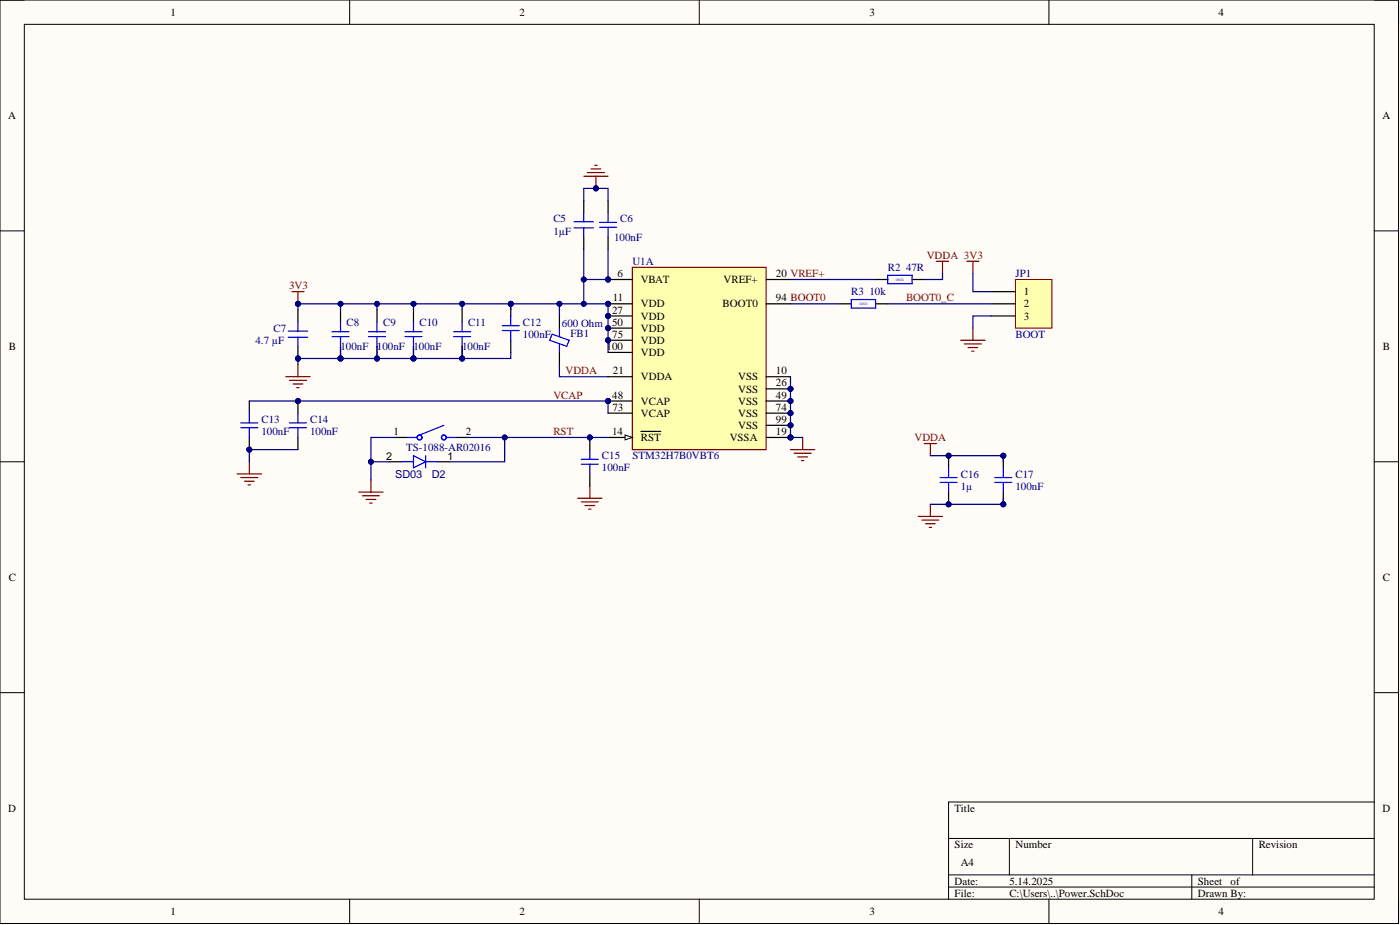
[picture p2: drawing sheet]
<svg xmlns="http://www.w3.org/2000/svg" width="292mm" height="193mm" viewBox="0 0 292 193" stroke-linecap="round" stroke-linejoin="round" font-family="sans-serif">
<defs><g id="words">
<g font-size="2.3">
<text x="35.6" y="3.3">1</text>
<text x="108.4" y="3.3">2</text>
<text x="181.4" y="3.3">3</text>
<text x="254.2" y="3.3">4</text>
<text x="1.7" y="24.8">A</text>
<text x="288.5" y="24.8">A</text>
<text x="128.9" y="57.8">6</text>
<text x="133.7" y="59.1">VBAT</text>
<text x="151" y="59.1">VREF+</text>
<text x="161.9" y="57.8">20 VREF+</text>
<text x="127.7" y="65.4">27</text>
<text x="127.9" y="62.9">11</text>
<text x="133.7" y="64.1">VDD</text>
<text x="150.8" y="64.1">BOOT0</text>
<text x="161.9" y="62.9">94 BOOT0</text>
<text x="213.6" y="61.6">1</text>
<text x="213.6" y="64.1">2</text>
<text x="127.7" y="67.9">50</text>
<text x="127.8" y="70.5">75</text>
<text x="133.7" y="66.7">VDD</text>
<text x="133.7" y="69.2">VDD</text>
<text x="133.7" y="71.7">VDD</text>
<text x="213.6" y="66.7">3</text>
<text x="1.8" y="73">B</text>
<text x="126.6" y="73">100</text>
<text x="133.7" y="74.3">VDD</text>
<text x="288.5" y="73">B</text>
<text x="127.8" y="83.2">48</text>
<text x="127.9" y="78.1">21</text>
<text x="133.7" y="79.3">VDDA</text>
<text x="154" y="79.3">VSS</text>
<text x="154" y="81.9">VSS</text>
<text x="161.9" y="78.1">10</text>
<text x="161.9" y="80.6">26</text>
<text x="161.9" y="83.2">49</text>
<text x="127.8" y="85.7">73</text>
<text x="133.7" y="84.4">VCAP</text>
<text x="133.7" y="87">VCAP</text>
<text x="154" y="84.4">VSS</text>
<text x="154" y="87">VSS</text>
<text x="154" y="89.5">VSS</text>
<text x="161.9" y="85.7">74</text>
<text x="161.9" y="88.2">99</text>
<text x="80.6" y="95.9">2</text>
<text x="82.1" y="90.8">1</text>
<text x="93.4" y="95.9">1</text>
<text x="97.2" y="90.8">2</text>
<text x="127.7" y="90.8">14</text>
<text x="133.7" y="92">RST</text>
<text x="152.2" y="92">VSSA</text>
<text x="161.9" y="90.8">19</text>
<text x="1.8" y="121.2">C</text>
<text x="288.5" y="121.2">C</text>
<text x="1.7" y="169.3">D</text>
<text x="199.2" y="169.3">Title</text>
<text x="288.5" y="169.3">D</text>
<text x="199.2" y="176.9">Size</text>
<text x="211.9" y="176.9">Number</text>
<text x="262.6" y="176.9">Revision</text>
<text x="199.2" y="184.5">Date:</text>
<text x="200.5" y="180.7">A4</text>
<text x="210.6" y="184.5">5.14.2025</text>
<text x="249.9" y="184.5">Sheet</text>
<text x="256.8" y="184.5">of</text>
<text x="35.6" y="190.9">1</text>
<text x="108.4" y="190.9">2</text>
<text x="181.4" y="190.9">3</text>
<text x="199.2" y="187.1">File:</text>
<text x="210.6" y="187.1">C:\Users\..\Power.SchDoc</text>
<text x="249.9" y="187.1">Drawn By:</text>
<text x="254.2" y="190.9">4</text>
</g>
<g font-size="2.3" fill="#000080">
<text x="115.4" y="46.4">C5</text>
<text x="129.4" y="46.4">C6</text>
<text x="115.4" y="48.9">1µF</text>
<text x="128.1" y="50.2">100nF</text>
<text x="131.9" y="55.3">U1A</text>
<text x="185.2" y="56.5">R2</text>
<text x="189" y="56.5">47R</text>
<text x="211.9" y="57.8">JP1</text>
<text x="177.6" y="61.6">R3</text>
<text x="181.4" y="61.6">10k</text>
<text x="53.3" y="71.7">4.7 µF</text>
<text x="57.1" y="69.2">C7</text>
<text x="72.3" y="67.9">C8</text>
<text x="79.9" y="67.9">C9</text>
<text x="87.5" y="67.9">C10</text>
<text x="97.7" y="67.9">C11</text>
<text x="109.1" y="67.9">C12</text>
<text x="109.1" y="70.5">100nF</text>
<text x="117.2" y="68.2">600 Ohm</text>
<text x="119" y="70.2">FB1</text>
<text x="211.9" y="70.5">BOOT</text>
<text x="71" y="73">100nF</text>
<text x="78.7" y="73">100nF</text>
<text x="86.3" y="73">100nF</text>
<text x="96.4" y="73">100nF</text>
<text x="54.6" y="88.2">C13</text>
<text x="64.7" y="88.2">C14</text>
<text x="54.6" y="90.8">100nF</text>
<text x="64.7" y="90.8">100nF</text>
<text x="84.7" y="94.1">TS-1088-AR02016</text>
<text x="125.6" y="95.8">C15</text>
<text x="131.9" y="95.8">STM32H7B0VBT6</text>
<text x="82.5" y="99.7">SD03</text>
<text x="90.1" y="99.7">D2</text>
<text x="125.6" y="98.4">100nF</text>
<text x="200.5" y="99.6">C16</text>
<text x="211.9" y="99.6">C17</text>
<text x="200.5" y="102.2">1µ</text>
<text x="211.9" y="102.2">100nF</text>
</g>
<g font-size="2.3" fill="#800000">
<text x="193.3" y="54">VDDA 3V3</text>
<text x="60.3" y="60.3">3V3</text>
<text x="189" y="62.9">BOOT0_C</text>
<text x="115.4" y="83.2">VCAP</text>
<text x="118" y="78.1">VDDA</text>
<text x="115.4" y="90.8">RST</text>
<text x="190.8" y="92">VDDA</text>
</g>
<g font-size=".7" fill="#00f">
<text x="186.9" y="58.6">0603</text>
<text x="179.3" y="63.7">0603</text>
</g>
</g></defs>
<path d="M0 0h291.8v192.7h-291.8z" fill-rule="evenodd" fill="#fffcf8"/>
<path d="M0 0h291.8v192.7h-291.8z" fill="none" stroke="#000" stroke-width=".21"/>
<path d="M5.1 5.1h281.6v182.5h-281.6z" fill-rule="evenodd" fill="#fffcf8"/>
<g fill="none" stroke="#000" stroke-width=".21">
<path d="M0 0h5.1M5.1 5.1h281.6v182.5h-281.6zM72.9 0v5.1M145.9 0v5.1M218.8 0v5.1M286.7 0h5.1v5.1M0 48.2h5.1M286.7 48.2h5.1M0 96.3h5.1M286.7 96.3h5.1M0 144.5h5.1M286.7 144.5h5.1"/>
<path d="M197.9 174.9h88.8M210.6 174.9v7.6M261.3 174.9v7.6M286.7 167.3h-88.8v20.3M72.9 187.6v5.1M145.9 187.6v5.1M197.9 182.5h88.8M197.9 185.1h88.8M218.8 187.6v5.1M248.7 182.5v5.1M291.8 187.6v5.1"/>
</g>
<circle cx="126.9" cy="58.3" r=".51" fill="#000080"/>
<circle cx="126.9" cy="58.3" r=".51" fill="none" stroke="#000080" stroke-width=".21"/>
<circle cx="126.9" cy="83.7" r=".51" fill="#000080"/>
<circle cx="126.9" cy="83.7" r=".51" fill="none" stroke="#000080" stroke-width=".21"/>
<circle cx="126.9" cy="63.4" r=".51" fill="#000080"/>
<circle cx="126.9" cy="63.4" r=".51" fill="none" stroke="#000080" stroke-width=".21"/>
<circle cx="126.9" cy="65.9" r=".51" fill="#000080"/>
<circle cx="126.9" cy="65.9" r=".51" fill="none" stroke="#000080" stroke-width=".21"/>
<circle cx="126.9" cy="68.4" r=".51" fill="#000080"/>
<circle cx="126.9" cy="68.4" r=".51" fill="none" stroke="#000080" stroke-width=".21"/>
<circle cx="126.9" cy="71" r=".51" fill="#000080"/>
<circle cx="126.9" cy="71" r=".51" fill="none" stroke="#000080" stroke-width=".21"/>
<circle cx="164.9" cy="81.1" r=".51" fill="#000080"/>
<circle cx="164.9" cy="81.1" r=".51" fill="none" stroke="#000080" stroke-width=".21"/>
<circle cx="164.9" cy="83.7" r=".51" fill="#000080"/>
<circle cx="164.9" cy="83.7" r=".51" fill="none" stroke="#000080" stroke-width=".21"/>
<circle cx="164.9" cy="86.2" r=".51" fill="#000080"/>
<circle cx="164.9" cy="86.2" r=".51" fill="none" stroke="#000080" stroke-width=".21"/>
<circle cx="164.9" cy="88.7" r=".51" fill="#000080"/>
<circle cx="164.9" cy="88.7" r=".51" fill="none" stroke="#000080" stroke-width=".21"/>
<circle cx="164.9" cy="91.3" r=".51" fill="#000080"/>
<circle cx="164.9" cy="91.3" r=".51" fill="none" stroke="#000080" stroke-width=".21"/>
<path d="M131.9 55.8h28v38h-28z" fill-rule="evenodd" fill="#ffffb0"/>
<path d="M131.9 55.8h28v38h-28z" fill="none" stroke="#800000" stroke-width=".25"/>
<path d="M126.9 91.3h5" fill="none" stroke="#000" stroke-width=".25"/>
<path d="M130.4 90.8l1.5 .5-1.5 .5z" fill="#f8fcff"/>
<path d="M130.4 90.8l1.5 .5-1.5 .5z" fill="none" stroke="#000" stroke-width=".21"/>
<path d="M126.9 58.3h5M159.9 63.4h5M133.7 90h4.2" fill="none" stroke="#000" stroke-width=".25"/>
<circle cx="126.9" cy="58.3" r=".51" fill="#000080"/>
<circle cx="126.9" cy="58.3" r=".51" fill="none" stroke="#000080" stroke-width=".21"/>
<path d="M126.9 83.7h5" fill="none" stroke="#000" stroke-width=".25"/>
<circle cx="126.9" cy="83.7" r=".51" fill="#000080"/>
<circle cx="126.9" cy="83.7" r=".51" fill="none" stroke="#000080" stroke-width=".21"/>
<path d="M126.9 63.4h5M126.9 86.2h5" fill="none" stroke="#000" stroke-width=".25"/>
<circle cx="126.9" cy="63.4" r=".51" fill="#000080"/>
<circle cx="126.9" cy="63.4" r=".51" fill="none" stroke="#000080" stroke-width=".21"/>
<path d="M126.9 65.9h5" fill="none" stroke="#000" stroke-width=".25"/>
<circle cx="126.9" cy="65.9" r=".51" fill="#000080"/>
<circle cx="126.9" cy="65.9" r=".51" fill="none" stroke="#000080" stroke-width=".21"/>
<path d="M126.9 68.4h5" fill="none" stroke="#000" stroke-width=".25"/>
<circle cx="126.9" cy="68.4" r=".51" fill="#000080"/>
<circle cx="126.9" cy="68.4" r=".51" fill="none" stroke="#000080" stroke-width=".21"/>
<path d="M126.9 71h5" fill="none" stroke="#000" stroke-width=".25"/>
<circle cx="126.9" cy="71" r=".51" fill="#000080"/>
<circle cx="126.9" cy="71" r=".51" fill="none" stroke="#000080" stroke-width=".21"/>
<path d="M159.9 58.3h5M126.9 73.5h5M126.9 78.6h5M159.9 78.6h5M159.9 81.1h5" fill="none" stroke="#000" stroke-width=".25"/>
<circle cx="164.9" cy="81.1" r=".51" fill="#000080"/>
<circle cx="164.9" cy="81.1" r=".51" fill="none" stroke="#000080" stroke-width=".21"/>
<path d="M159.9 83.7h5" fill="none" stroke="#000" stroke-width=".25"/>
<circle cx="164.9" cy="83.7" r=".51" fill="#000080"/>
<circle cx="164.9" cy="83.7" r=".51" fill="none" stroke="#000080" stroke-width=".21"/>
<path d="M159.9 86.2h5" fill="none" stroke="#000" stroke-width=".25"/>
<circle cx="164.9" cy="86.2" r=".51" fill="#000080"/>
<circle cx="164.9" cy="86.2" r=".51" fill="none" stroke="#000080" stroke-width=".21"/>
<path d="M159.9 88.7h5" fill="none" stroke="#000" stroke-width=".25"/>
<circle cx="164.9" cy="88.7" r=".51" fill="#000080"/>
<circle cx="164.9" cy="88.7" r=".51" fill="none" stroke="#000080" stroke-width=".21"/>
<path d="M159.9 91.3h5" fill="none" stroke="#000" stroke-width=".25"/>
<circle cx="164.9" cy="91.3" r=".51" fill="#000080"/>
<circle cx="164.9" cy="91.3" r=".51" fill="none" stroke="#000080" stroke-width=".21"/>
<path d="M60.9 60.8h2.5M62.2 60.8v2.6" fill="none" stroke="#800000" stroke-width=".25"/>
<circle cx="62.2" cy="63.4" r=".51" fill="#000080"/>
<circle cx="62.2" cy="63.4" r=".51" fill="none" stroke="#000080" stroke-width=".21"/>
<g fill="none" stroke="#800000" stroke-width=".25">
<path d="M195.4 54.5h2.5M196.6 54.5v2.5M201.7 54.5h2.6M203 54.5v2.5M59.6 78.6h5.1M60.4 79.3h3.5M62.2 76.1v2.5M200.5 71h5M201.2 71.7h3.6M202 72.5h2M202.7 73.3h.5M203 68.4v2.6"/>
<path d="M49.5 98.9h5.1M50.2 99.6h3.6M52 96.3v2.6M61.2 80.1h2M61.9 80.9h.5M164.9 93.8h5.1M165.7 94.6h3.5M166.5 95.3h2M167.2 96.1h.5M167.5 91.3v2.5M51 100.4h2M51.8 101.1h.5"/>
<path d="M74.9 102.7h5M75.6 103.4h3.6M76.4 104.2h2M77.1 105h.5M77.4 100.1v2.6M120.5 103.9h5.1M121.3 104.7h3.5M122 105.5h2.1M122.8 106.2h.5M123.1 101.4v2.5"/>
</g>
<circle cx="96.4" cy="74.8" r=".51" fill="#000080"/>
<circle cx="96.4" cy="74.8" r=".51" fill="none" stroke="#000080" stroke-width=".21"/>
<path d="M96.4 72.3v2.5" fill="none" stroke="#000" stroke-width=".25"/>
<circle cx="96.4" cy="74.8" r=".51" fill="#000080"/>
<circle cx="96.4" cy="74.8" r=".51" fill="none" stroke="#000080" stroke-width=".21"/>
<path d="M96.4 64.6v2.6" fill="none" stroke="#000" stroke-width=".25"/>
<path d="M94.6 70.2h3.6M94.6 69.2h3.6M96.4 67.2v2M96.4 70.2v2.1" fill="none" stroke="#00f" stroke-width=".25"/>
<circle cx="86.3" cy="74.8" r=".51" fill="#000080"/>
<circle cx="86.3" cy="74.8" r=".51" fill="none" stroke="#000080" stroke-width=".21"/>
<path d="M86.3 72.3v2.5" fill="none" stroke="#000" stroke-width=".25"/>
<circle cx="86.3" cy="74.8" r=".51" fill="#000080"/>
<circle cx="86.3" cy="74.8" r=".51" fill="none" stroke="#000080" stroke-width=".21"/>
<path d="M86.3 64.6v2.6" fill="none" stroke="#000" stroke-width=".25"/>
<path d="M84.5 70.2h3.5M84.5 69.2h3.5M86.3 67.2v2M86.3 70.2v2.1" fill="none" stroke="#00f" stroke-width=".25"/>
<circle cx="78.7" cy="74.8" r=".51" fill="#000080"/>
<circle cx="78.7" cy="74.8" r=".51" fill="none" stroke="#000080" stroke-width=".21"/>
<path d="M78.7 72.3v2.5" fill="none" stroke="#000" stroke-width=".25"/>
<circle cx="78.7" cy="74.8" r=".51" fill="#000080"/>
<circle cx="78.7" cy="74.8" r=".51" fill="none" stroke="#000080" stroke-width=".21"/>
<path d="M78.7 64.6v2.6" fill="none" stroke="#000" stroke-width=".25"/>
<path d="M76.9 70.2h3.5M76.9 69.2h3.5M78.7 67.2v2M78.7 70.2v2.1" fill="none" stroke="#00f" stroke-width=".25"/>
<circle cx="71" cy="74.8" r=".51" fill="#000080"/>
<circle cx="71" cy="74.8" r=".51" fill="none" stroke="#000080" stroke-width=".21"/>
<path d="M71 72.3v2.5" fill="none" stroke="#000" stroke-width=".25"/>
<circle cx="71" cy="74.8" r=".51" fill="#000080"/>
<circle cx="71" cy="74.8" r=".51" fill="none" stroke="#000080" stroke-width=".21"/>
<path d="M71 64.6v2.6" fill="none" stroke="#000" stroke-width=".25"/>
<path d="M69.3 70.2h3.5M69.3 69.2h3.5M71 67.2v2M71 70.2v2.1" fill="none" stroke="#00f" stroke-width=".25"/>
<circle cx="62.2" cy="83.7" r=".51" fill="#000080"/>
<circle cx="62.2" cy="83.7" r=".51" fill="none" stroke="#000080" stroke-width=".21"/>
<path d="M62.2 83.7v2.5M62.2 91.3v2.5" fill="none" stroke="#000" stroke-width=".25"/>
<circle cx="62.2" cy="83.7" r=".51" fill="#000080"/>
<circle cx="62.2" cy="83.7" r=".51" fill="none" stroke="#000080" stroke-width=".21"/>
<path d="M60.4 89.2h3.5M60.4 88.2h3.5M62.2 86.2v2M62.2 89.2v2.1" fill="none" stroke="#00f" stroke-width=".25"/>
<path d="M211.9 58.3h7.6v10.1h-7.6z" fill-rule="evenodd" fill="#ffffb0"/>
<path d="M211.9 58.3h7.6v10.1h-7.6z" fill="none" stroke="#800000" stroke-width=".21"/>
<path d="M206.8 60.8h5.1M206.8 63.4h5.1M206.8 65.9h5.1" fill="none" stroke="#000" stroke-width=".25"/>
<circle cx="62.2" cy="74.8" r=".51" fill="#000080"/>
<circle cx="62.2" cy="74.8" r=".51" fill="none" stroke="#000080" stroke-width=".21"/>
<path d="M62.2 72.3v2.5" fill="none" stroke="#000" stroke-width=".25"/>
<circle cx="62.2" cy="74.8" r=".51" fill="#000080"/>
<circle cx="62.2" cy="74.8" r=".51" fill="none" stroke="#000080" stroke-width=".21"/>
<path d="M62.2 64.6v2.6M116.7 65.9v2.5M116.7 73.5v2.6" fill="none" stroke="#000" stroke-width=".25"/>
<path d="M60.1 69.1h4.1M60.1 70.4h4.1M62.2 67.2v1.9M62.2 70.4v1.9M115.2 69.7l3.5 1.3-.5 1.3-3.5-1.3zM116.7 68.4v1.8M116.7 71.7v1.8" fill="none" stroke="#00f" stroke-width=".25"/>
<circle cx="209.3" cy="105.2" r=".51" fill="#000080"/>
<circle cx="209.3" cy="105.2" r=".51" fill="none" stroke="#000080" stroke-width=".21"/>
<circle cx="209.3" cy="95.1" r=".51" fill="#000080"/>
<circle cx="209.3" cy="95.1" r=".51" fill="none" stroke="#000080" stroke-width=".21"/>
<path d="M209.3 102.7v2.5" fill="none" stroke="#000" stroke-width=".25"/>
<circle cx="209.3" cy="105.2" r=".51" fill="#000080"/>
<circle cx="209.3" cy="105.2" r=".51" fill="none" stroke="#000080" stroke-width=".21"/>
<path d="M209.3 95.1v2.5" fill="none" stroke="#000" stroke-width=".25"/>
<circle cx="209.3" cy="95.1" r=".51" fill="#000080"/>
<circle cx="209.3" cy="95.1" r=".51" fill="none" stroke="#000080" stroke-width=".21"/>
<g fill="none" stroke="#00f" stroke-width=".25">
<path d="M125.1 46.4h3.5M125.1 47.4h3.5M126.9 44.4v2M126.9 47.4v2M83.7 96.3h2.6M85 91.3h2M86.3 95.1l2.5 1.2-2.5 1.3zM88.8 95.1v2.5M88.8 96.3h2.5M92.6 88.7l-5.1 2.1M93.1 91.3h2.1M207.6 99.6h3.5"/>
<path d="M209.3 97.6v2M207.6 100.6h3.5M209.3 100.6v2.1"/>
<circle cx="87.5" cy="91.3" r=".51"/>
<circle cx="92.6" cy="91.3" r=".51"/>
</g>
<path d="M121.8 36.8h5.1M122.6 36h3.5M123.3 35.2h2M124.1 34.5h.5M124.3 36.8v2.5M192.8 92.5h2.6M194.1 92.5v2.6M191.6 107.7h5M192.3 108.5h3.6M193.1 109.3h2M193.9 110h.5M194.1 105.2v2.5" fill="none" stroke="#800000" stroke-width=".25"/>
<path d="M126.9 41.8v2.6M126.9 49.4v2.6M81.2 96.3h2.5M82.5 91.3h2.5M91.3 96.3h2.6M95.2 91.3h2.5" fill="none" stroke="#000" stroke-width=".25"/>
<circle cx="124.3" cy="39.3" r=".51" fill="#000080"/>
<circle cx="124.3" cy="39.3" r=".51" fill="none" stroke="#000080" stroke-width=".21"/>
<path d="M121.8 41.8v2.6M121.8 49.4v2.6" fill="none" stroke="#000" stroke-width=".25"/>
<path d="M119.8 46.3h4M119.8 47.5h4M121.8 44.4v1.9M121.8 47.5v1.9" fill="none" stroke="#00f" stroke-width=".25"/>
<circle cx="52" cy="93.8" r=".51" fill="#000080"/>
<circle cx="52" cy="93.8" r=".51" fill="none" stroke="#000080" stroke-width=".21"/>
<path d="M52 91.3v2.5" fill="none" stroke="#000" stroke-width=".25"/>
<circle cx="52" cy="93.8" r=".51" fill="#000080"/>
<circle cx="52" cy="93.8" r=".51" fill="none" stroke="#000080" stroke-width=".21"/>
<path d="M182.7 58.3h2.5M190.3 58.3h2.5M175.1 63.4h2.5M182.7 63.4h2.5M52 83.7v2.5" fill="none" stroke="#000" stroke-width=".25"/>
<path d="M185.2 57.4h5.1v1.8h-5.1zM177.6 62.5h5.1v1.8h-5.1zM50.2 89.2h3.6M50.2 88.2h3.6M52 86.2v2M52 89.2v2.1" fill="none" stroke="#00f" stroke-width=".25"/>
<circle cx="197.9" cy="105.2" r=".51" fill="#000080"/>
<circle cx="197.9" cy="105.2" r=".51" fill="none" stroke="#000080" stroke-width=".21"/>
<circle cx="197.9" cy="95.1" r=".51" fill="#000080"/>
<circle cx="197.9" cy="95.1" r=".51" fill="none" stroke="#000080" stroke-width=".21"/>
<path d="M197.9 102.7v2.5" fill="none" stroke="#000" stroke-width=".25"/>
<circle cx="197.9" cy="105.2" r=".51" fill="#000080"/>
<circle cx="197.9" cy="105.2" r=".51" fill="none" stroke="#000080" stroke-width=".21"/>
<path d="M197.9 95.1v2.5" fill="none" stroke="#000" stroke-width=".25"/>
<circle cx="197.9" cy="95.1" r=".51" fill="#000080"/>
<circle cx="197.9" cy="95.1" r=".51" fill="none" stroke="#000080" stroke-width=".21"/>
<path d="M196.1 99.6h3.6M197.9 97.6v2M196.1 100.6h3.6M197.9 100.6v2.1" fill="none" stroke="#00f" stroke-width=".25"/>
<circle cx="123.1" cy="91.3" r=".51" fill="#000080"/>
<circle cx="123.1" cy="91.3" r=".51" fill="none" stroke="#000080" stroke-width=".21"/>
<path d="M123.1 91.3v2.5M123.1 98.9v2.5" fill="none" stroke="#000" stroke-width=".25"/>
<circle cx="123.1" cy="91.3" r=".51" fill="#000080"/>
<circle cx="123.1" cy="91.3" r=".51" fill="none" stroke="#000080" stroke-width=".21"/>
<path d="M121.3 96.8h3.5M121.3 95.8h3.5M123.1 93.8v2M123.1 96.8v2.1" fill="none" stroke="#00f" stroke-width=".25"/>
<circle cx="106.6" cy="63.4" r=".51" fill="#000080"/>
<circle cx="106.6" cy="63.4" r=".51" fill="none" stroke="#000080" stroke-width=".21"/>
<path d="M106.6 63.4v2.5M106.6 71v2.5" fill="none" stroke="#000" stroke-width=".25"/>
<circle cx="106.6" cy="63.4" r=".51" fill="#000080"/>
<circle cx="106.6" cy="63.4" r=".51" fill="none" stroke="#000080" stroke-width=".21"/>
<path d="M104.8 69h3.5M104.8 67.9h3.5M106.6 65.9v2M106.6 69v2" fill="none" stroke="#00f" stroke-width=".25"/>
<path d="M62.2 63.4h64.7" fill="none" stroke="#000080" stroke-width=".25"/>
<circle cx="62.2" cy="63.4" r=".51" fill="#000080"/>
<circle cx="62.2" cy="63.4" r=".51" fill="none" stroke="#000080" stroke-width=".21"/>
<circle cx="71" cy="63.4" r=".51" fill="#000080"/>
<circle cx="71" cy="63.4" r=".51" fill="none" stroke="#000080" stroke-width=".21"/>
<circle cx="78.7" cy="63.4" r=".51" fill="#000080"/>
<circle cx="78.7" cy="63.4" r=".51" fill="none" stroke="#000080" stroke-width=".21"/>
<circle cx="86.3" cy="63.4" r=".51" fill="#000080"/>
<circle cx="86.3" cy="63.4" r=".51" fill="none" stroke="#000080" stroke-width=".21"/>
<circle cx="96.4" cy="63.4" r=".51" fill="#000080"/>
<circle cx="96.4" cy="63.4" r=".51" fill="none" stroke="#000080" stroke-width=".21"/>
<circle cx="106.6" cy="63.4" r=".51" fill="#000080"/>
<circle cx="106.6" cy="63.4" r=".51" fill="none" stroke="#000080" stroke-width=".21"/>
<circle cx="116.7" cy="63.4" r=".51" fill="#000080"/>
<circle cx="116.7" cy="63.4" r=".51" fill="none" stroke="#000080" stroke-width=".21"/>
<circle cx="121.8" cy="63.4" r=".51" fill="#000080"/>
<circle cx="121.8" cy="63.4" r=".51" fill="none" stroke="#000080" stroke-width=".21"/>
<circle cx="126.9" cy="63.4" r=".51" fill="#000080"/>
<circle cx="126.9" cy="63.4" r=".51" fill="none" stroke="#000080" stroke-width=".21"/>
<path d="M126.9 63.4v10.1" fill="none" stroke="#000080" stroke-width=".25"/>
<circle cx="126.9" cy="71" r=".51" fill="#000080"/>
<circle cx="126.9" cy="71" r=".51" fill="none" stroke="#000080" stroke-width=".21"/>
<circle cx="126.9" cy="68.4" r=".51" fill="#000080"/>
<circle cx="126.9" cy="68.4" r=".51" fill="none" stroke="#000080" stroke-width=".21"/>
<circle cx="126.9" cy="65.9" r=".51" fill="#000080"/>
<circle cx="126.9" cy="65.9" r=".51" fill="none" stroke="#000080" stroke-width=".21"/>
<circle cx="126.9" cy="63.4" r=".51" fill="#000080"/>
<circle cx="126.9" cy="63.4" r=".51" fill="none" stroke="#000080" stroke-width=".21"/>
<path d="M126.9 58.3h-5.1v5.1" fill="none" stroke="#000080" stroke-width=".25"/>
<circle cx="126.9" cy="58.3" r=".51" fill="#000080"/>
<circle cx="126.9" cy="58.3" r=".51" fill="none" stroke="#000080" stroke-width=".21"/>
<circle cx="121.8" cy="58.3" r=".51" fill="#000080"/>
<circle cx="121.8" cy="58.3" r=".51" fill="none" stroke="#000080" stroke-width=".21"/>
<circle cx="121.8" cy="63.4" r=".51" fill="#000080"/>
<circle cx="121.8" cy="63.4" r=".51" fill="none" stroke="#000080" stroke-width=".21"/>
<path d="M126.9 83.7v2.5" fill="none" stroke="#000080" stroke-width=".25"/>
<circle cx="126.9" cy="83.7" r=".51" fill="#000080"/>
<circle cx="126.9" cy="83.7" r=".51" fill="none" stroke="#000080" stroke-width=".21"/>
<path d="M62.2 93.8h-10.2v2.5" fill="none" stroke="#000080" stroke-width=".25"/>
<circle cx="52" cy="93.8" r=".51" fill="#000080"/>
<circle cx="52" cy="93.8" r=".51" fill="none" stroke="#000080" stroke-width=".21"/>
<path d="M164.9 78.6v12.7" fill="none" stroke="#000080" stroke-width=".25"/>
<circle cx="164.9" cy="81.1" r=".51" fill="#000080"/>
<circle cx="164.9" cy="81.1" r=".51" fill="none" stroke="#000080" stroke-width=".21"/>
<circle cx="164.9" cy="83.7" r=".51" fill="#000080"/>
<circle cx="164.9" cy="83.7" r=".51" fill="none" stroke="#000080" stroke-width=".21"/>
<circle cx="164.9" cy="86.2" r=".51" fill="#000080"/>
<circle cx="164.9" cy="86.2" r=".51" fill="none" stroke="#000080" stroke-width=".21"/>
<circle cx="164.9" cy="88.7" r=".51" fill="#000080"/>
<circle cx="164.9" cy="88.7" r=".51" fill="none" stroke="#000080" stroke-width=".21"/>
<circle cx="164.9" cy="91.3" r=".51" fill="#000080"/>
<circle cx="164.9" cy="91.3" r=".51" fill="none" stroke="#000080" stroke-width=".21"/>
<path d="M164.9 91.3h2.6" fill="none" stroke="#000080" stroke-width=".25"/>
<circle cx="164.9" cy="91.3" r=".51" fill="#000080"/>
<circle cx="164.9" cy="91.3" r=".51" fill="none" stroke="#000080" stroke-width=".21"/>
<path d="M77.4 96.3h3.8" fill="none" stroke="#000080" stroke-width=".25"/>
<circle cx="77.4" cy="96.3" r=".51" fill="#000080"/>
<circle cx="77.4" cy="96.3" r=".51" fill="none" stroke="#000080" stroke-width=".21"/>
<path d="M203 57v3.8h3.8M116.7 76.1v2.5h10.2M116.7 63.4v2.5M206.8 65.9h-3.8v2.5" fill="none" stroke="#000080" stroke-width=".25"/>
<circle cx="116.7" cy="63.4" r=".51" fill="#000080"/>
<circle cx="116.7" cy="63.4" r=".51" fill="none" stroke="#000080" stroke-width=".21"/>
<path d="M194.1 95.1h15.2v1.2" fill="none" stroke="#000080" stroke-width=".25"/>
<circle cx="197.9" cy="95.1" r=".51" fill="#000080"/>
<circle cx="197.9" cy="95.1" r=".51" fill="none" stroke="#000080" stroke-width=".21"/>
<circle cx="209.3" cy="95.1" r=".51" fill="#000080"/>
<circle cx="209.3" cy="95.1" r=".51" fill="none" stroke="#000080" stroke-width=".21"/>
<path d="M82.5 91.3h-5.1v8.8" fill="none" stroke="#000080" stroke-width=".25"/>
<circle cx="77.4" cy="96.3" r=".51" fill="#000080"/>
<circle cx="77.4" cy="96.3" r=".51" fill="none" stroke="#000080" stroke-width=".21"/>
<path d="M105.3 91.3v5h-11.4" fill="none" stroke="#000080" stroke-width=".25"/>
<circle cx="105.3" cy="91.3" r=".51" fill="#000080"/>
<circle cx="105.3" cy="91.3" r=".51" fill="none" stroke="#000080" stroke-width=".21"/>
<path d="M126.9 52v6.3" fill="none" stroke="#000080" stroke-width=".25"/>
<circle cx="126.9" cy="58.3" r=".51" fill="#000080"/>
<circle cx="126.9" cy="58.3" r=".51" fill="none" stroke="#000080" stroke-width=".21"/>
<path d="M121.8 52v6.3" fill="none" stroke="#000080" stroke-width=".25"/>
<circle cx="121.8" cy="58.3" r=".51" fill="#000080"/>
<circle cx="121.8" cy="58.3" r=".51" fill="none" stroke="#000080" stroke-width=".21"/>
<path d="M124.3 39.3h-2.5v2.5" fill="none" stroke="#000080" stroke-width=".25"/>
<circle cx="124.3" cy="39.3" r=".51" fill="#000080"/>
<circle cx="124.3" cy="39.3" r=".51" fill="none" stroke="#000080" stroke-width=".21"/>
<path d="M124.3 39.3h2.6v2.5" fill="none" stroke="#000080" stroke-width=".25"/>
<circle cx="124.3" cy="39.3" r=".51" fill="#000080"/>
<circle cx="124.3" cy="39.3" r=".51" fill="none" stroke="#000080" stroke-width=".21"/>
<path d="M164.9 58.3h17.8M196.6 57v1.3h-3.8M164.9 63.4h10.2M185.2 63.4h21.6M97.7 91.3h29.2" fill="none" stroke="#000080" stroke-width=".25"/>
<circle cx="105.3" cy="91.3" r=".51" fill="#000080"/>
<circle cx="105.3" cy="91.3" r=".51" fill="none" stroke="#000080" stroke-width=".21"/>
<circle cx="123.1" cy="91.3" r=".51" fill="#000080"/>
<circle cx="123.1" cy="91.3" r=".51" fill="none" stroke="#000080" stroke-width=".21"/>
<path d="M209.3 103.9v1.3h-15.2" fill="none" stroke="#000080" stroke-width=".25"/>
<circle cx="209.3" cy="105.2" r=".51" fill="#000080"/>
<circle cx="209.3" cy="105.2" r=".51" fill="none" stroke="#000080" stroke-width=".21"/>
<circle cx="197.9" cy="105.2" r=".51" fill="#000080"/>
<circle cx="197.9" cy="105.2" r=".51" fill="none" stroke="#000080" stroke-width=".21"/>
<path d="M62.2 63.4v1.2" fill="none" stroke="#000080" stroke-width=".25"/>
<circle cx="62.2" cy="63.4" r=".51" fill="#000080"/>
<circle cx="62.2" cy="63.4" r=".51" fill="none" stroke="#000080" stroke-width=".21"/>
<path d="M78.7 72.3v2.5" fill="none" stroke="#000080" stroke-width=".25"/>
<circle cx="78.7" cy="74.8" r=".51" fill="#000080"/>
<circle cx="78.7" cy="74.8" r=".51" fill="none" stroke="#000080" stroke-width=".21"/>
<path d="M78.7 63.4v1.2" fill="none" stroke="#000080" stroke-width=".25"/>
<circle cx="78.7" cy="63.4" r=".51" fill="#000080"/>
<circle cx="78.7" cy="63.4" r=".51" fill="none" stroke="#000080" stroke-width=".21"/>
<path d="M86.3 72.3v2.5" fill="none" stroke="#000080" stroke-width=".25"/>
<circle cx="86.3" cy="74.8" r=".51" fill="#000080"/>
<circle cx="86.3" cy="74.8" r=".51" fill="none" stroke="#000080" stroke-width=".21"/>
<path d="M86.3 63.4v1.2" fill="none" stroke="#000080" stroke-width=".25"/>
<circle cx="86.3" cy="63.4" r=".51" fill="#000080"/>
<circle cx="86.3" cy="63.4" r=".51" fill="none" stroke="#000080" stroke-width=".21"/>
<path d="M71 72.3v2.5" fill="none" stroke="#000080" stroke-width=".25"/>
<circle cx="71" cy="74.8" r=".51" fill="#000080"/>
<circle cx="71" cy="74.8" r=".51" fill="none" stroke="#000080" stroke-width=".21"/>
<path d="M71 63.4v1.2" fill="none" stroke="#000080" stroke-width=".25"/>
<circle cx="71" cy="63.4" r=".51" fill="#000080"/>
<circle cx="71" cy="63.4" r=".51" fill="none" stroke="#000080" stroke-width=".21"/>
<path d="M96.4 72.3v2.5" fill="none" stroke="#000080" stroke-width=".25"/>
<circle cx="96.4" cy="74.8" r=".51" fill="#000080"/>
<circle cx="96.4" cy="74.8" r=".51" fill="none" stroke="#000080" stroke-width=".21"/>
<path d="M96.4 63.4v1.2" fill="none" stroke="#000080" stroke-width=".25"/>
<circle cx="96.4" cy="63.4" r=".51" fill="#000080"/>
<circle cx="96.4" cy="63.4" r=".51" fill="none" stroke="#000080" stroke-width=".21"/>
<path d="M106.6 63.4v1.2" fill="none" stroke="#000080" stroke-width=".25"/>
<circle cx="106.6" cy="63.4" r=".51" fill="#000080"/>
<circle cx="106.6" cy="63.4" r=".51" fill="none" stroke="#000080" stroke-width=".21"/>
<path d="M52 83.7h74.9" fill="none" stroke="#000080" stroke-width=".25"/>
<circle cx="62.2" cy="83.7" r=".51" fill="#000080"/>
<circle cx="62.2" cy="83.7" r=".51" fill="none" stroke="#000080" stroke-width=".21"/>
<circle cx="126.9" cy="83.7" r=".51" fill="#000080"/>
<circle cx="126.9" cy="83.7" r=".51" fill="none" stroke="#000080" stroke-width=".21"/>
<path d="M106.6 73.5v1.3h-44.4" fill="none" stroke="#000080" stroke-width=".25"/>
<circle cx="62.2" cy="74.8" r=".51" fill="#000080"/>
<circle cx="62.2" cy="74.8" r=".51" fill="none" stroke="#000080" stroke-width=".21"/>
<circle cx="71" cy="74.8" r=".51" fill="#000080"/>
<circle cx="71" cy="74.8" r=".51" fill="none" stroke="#000080" stroke-width=".21"/>
<circle cx="78.7" cy="74.8" r=".51" fill="#000080"/>
<circle cx="78.7" cy="74.8" r=".51" fill="none" stroke="#000080" stroke-width=".21"/>
<circle cx="86.3" cy="74.8" r=".51" fill="#000080"/>
<circle cx="86.3" cy="74.8" r=".51" fill="none" stroke="#000080" stroke-width=".21"/>
<circle cx="96.4" cy="74.8" r=".51" fill="#000080"/>
<circle cx="96.4" cy="74.8" r=".51" fill="none" stroke="#000080" stroke-width=".21"/>
<path d="M62.2 74.8v1.3" fill="none" stroke="#000080" stroke-width=".25"/>
<circle cx="62.2" cy="74.8" r=".51" fill="#000080"/>
<circle cx="62.2" cy="74.8" r=".51" fill="none" stroke="#000080" stroke-width=".21"/>
<use href="#words"/>
</svg>
